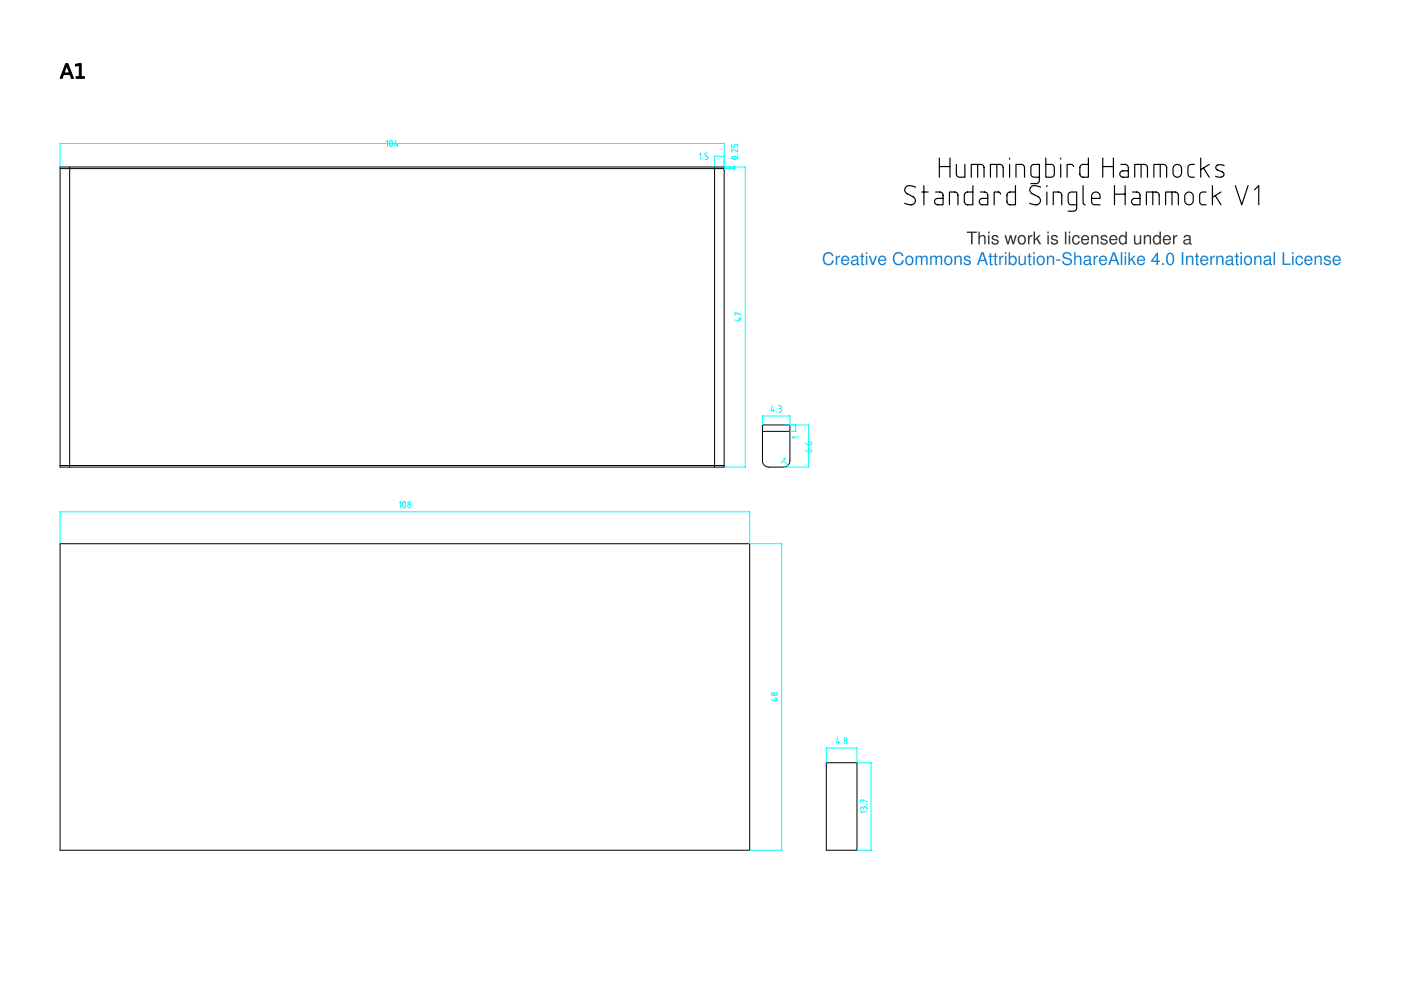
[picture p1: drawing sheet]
<svg xmlns="http://www.w3.org/2000/svg" width="297mm" height="210mm" viewBox="0 0 297 210" stroke-linecap="round" stroke-linejoin="round" font-family="sans-serif">
<path d="M12.7 35.4h140.8v63.6h-140.8zM12.7 35.7h140.8M14.8 35.4v63.6M151.5 35.4v63.6M12.7 98.7h140.8M161.7 90.1h5.8v7.7l-.2 .6-.5 .5-.6 .1h-3.3l-.6-.2-.5-.4-.1-.7zM161.7 91.5h5.8" fill="none" stroke="#000" stroke-width=".21"/>
<path d="M12.7 30.3v5.1M12.7 30.4h140.8M153.5 30.3v5.1" fill="none" stroke="#0ff" stroke-width=".21"/>
<path d="M12.7 30.4h.2z" fill="#0ff"/>
<path d="M12.7 30.4h.2z" fill="#0ff" stroke="#0ff" stroke-width=".21"/>
<path d="M153.4 30.4h.1z" fill="#0ff"/>
<path d="M153.4 30.4h.1z" fill="#0ff" stroke="#0ff" stroke-width=".21"/>
<path d="M81.9 30l.3-.3v1.4M82.8 29.8h.2l.2 .5-.1 .6-.2 .2-.3-.5zM84 29.7l-.3 1.1h.7M84.2 30.5v.6M151.5 33.1v2.3M151.5 33.1h2M153.5 33.1v2.3" fill="none" stroke="#0ff" stroke-width=".21"/>
<path d="M151.5 33.1h.2z" fill="#0ff"/>
<path d="M151.5 33.1h.2z" fill="#0ff" stroke="#0ff" stroke-width=".21"/>
<path d="M153.4 33.1h.1z" fill="#0ff"/>
<path d="M153.4 33.1h.1z" fill="#0ff" stroke="#0ff" stroke-width=".21"/>
<path d="M148.3 32.8l.3-.3v1.3M149 33.7v.1M150.1 32.5h-.6v.6h.4l.2 .3-.2 .4h-.4M155.7 35.1v1" fill="none" stroke="#0ff" stroke-width=".21"/>
<path d="M155.7 35.2v.2z" fill="#0ff"/>
<path d="M155.7 35.2v.2z" fill="#0ff" stroke="#0ff" stroke-width=".21"/>
<path d="M155.7 35.7l.1 .2z" fill="#0ff"/>
<path d="M155.7 35.7l.1 .2z" fill="#0ff" stroke="#0ff" stroke-width=".21"/>
<path d="M153.6 35.4h2.2M153.6 35.7h2.2M155.1 30.6v.6h.6v-.5l.3-.1 .4 .1v.5M155.1 33.3l.8-.2 .5 .3-.2 .3h-.6l-.5-.1zM156.3 32.7h.1M156.4 31.6v.6l-1.1-.6-.2 .3 .2 .3M158 35.4v63.6" fill="none" stroke="#0ff" stroke-width=".21"/>
<path d="M158 35.4v.2z" fill="#0ff"/>
<path d="M158 35.4v.2z" fill="#0ff" stroke="#0ff" stroke-width=".21"/>
<path d="M158 98.9v.1z" fill="#0ff"/>
<path d="M158 98.9v.1z" fill="#0ff" stroke="#0ff" stroke-width=".21"/>
<path d="M153.6 35.4h4.5M156.4 66.3v.3M156.6 67.6h.6M156.9 67.4v.7l-1.1-.3M157.2 66.7l-1.4-.4v.6M153.6 99h4.5M161.7 88.1v2M161.7 88.2h5.8M167.5 88.1v2" fill="none" stroke="#0ff" stroke-width=".21"/>
<path d="M161.7 88.2h.1z" fill="#0ff"/>
<path d="M161.7 88.2h.1z" fill="#0ff" stroke="#0ff" stroke-width=".21"/>
<path d="M167.3 88.2h.2z" fill="#0ff"/>
<path d="M167.3 88.2h.2z" fill="#0ff" stroke="#0ff" stroke-width=".21"/>
<path d="M163.7 86l-.3 1.1h.8M164 86.8v.6M164.6 87.3v.1M165.1 86l.6 .2v.3l-.3 .1M165.2 86.6h.2M165.4 86.6l.3 .2v.4l-.6 .2M166.2 99h5.3M166.2 90.1h5.3M171.4 90.1v8.9" fill="none" stroke="#0ff" stroke-width=".21"/>
<path d="M171.4 98.9v.1z" fill="#0ff"/>
<path d="M171.4 98.9v.1z" fill="#0ff" stroke="#0ff" stroke-width=".21"/>
<path d="M171.4 90.1v.2z" fill="#0ff"/>
<path d="M171.4 90.1l.1 .2z" fill="#0ff" stroke="#0ff" stroke-width=".21"/>
<path d="M167.5 90.1h1.3M167.5 91.5h1.3M168.7 90.1v1.4M170.8 95.4a.81 .81 0 0 0 1.3 .1l-.1-.2h-.5l-.1 .5M170.8 93.9a.81 .81 0 0 0 1.3 .1l-.1-.2h-.5l-.1 .5M172 94.8h.1" fill="none" stroke="#0ff" stroke-width=".21"/>
<path d="M168.7 90.1v.2z" fill="#0ff"/>
<path d="M168.7 90.1v.2z" fill="#0ff" stroke="#0ff" stroke-width=".21"/>
<path d="M168.7 91.3v.2z" fill="#0ff"/>
<path d="M168.7 91.3v.2z" fill="#0ff" stroke="#0ff" stroke-width=".21"/>
<path d="M166.1 97.7l1 .9M169.4 92.7h-1.4l.3 .3" fill="none" stroke="#0ff" stroke-width=".21"/>
<path d="M166.9 98.5l.2 .1z" fill="#0ff"/>
<path d="M167 98.5l.1 .1z" fill="#0ff" stroke="#0ff" stroke-width=".21"/>
<path d="M166.1 97.2h.5l-1 .9M12.7 108.5h146.2" fill="none" stroke="#0ff" stroke-width=".21"/>
<path d="M12.7 115.3h146.2v65h-146.2z" fill="none" stroke="#000" stroke-width=".21"/>
<path d="M12.7 108.5h.2z" fill="#0ff"/>
<path d="M12.7 108.5h.2z" fill="#0ff" stroke="#0ff" stroke-width=".21"/>
<path d="M158.8 108.5h.1z" fill="#0ff"/>
<path d="M158.8 108.5h.1z" fill="#0ff" stroke="#0ff" stroke-width=".21"/>
<g fill="none" stroke="#0ff" stroke-width=".21">
<path d="M12.7 108.4v6.8M84.6 106.6l.3-.3v1.4M85.6 106.4h.2l.2 .4-.1 .7-.2 .2-.3-.6zM158.9 108.4v6.8M165.7 115.3v65"/>
<circle cx="86.8" cy="106.6" r=".28"/>
<circle cx="86.8" cy="107.3" r=".35"/>
</g>
<path d="M165.7 115.3v.2z" fill="#0ff"/>
<path d="M165.7 115.3v.2z" fill="#0ff" stroke="#0ff" stroke-width=".21"/>
<path d="M165.7 180.1v.2z" fill="#0ff"/>
<path d="M165.7 180.1v.2z" fill="#0ff" stroke="#0ff" stroke-width=".21"/>
<g fill="none" stroke="#0ff" stroke-width=".21">
<path d="M159 115.3h6.8M164.3 148.2h.6M164.6 147.9v.8l-1.1-.3M175.2 158.6h6.5M159 180.3h6.8"/>
<circle cx="163.8" cy="147.2" r=".28"/>
<circle cx="164.5" cy="147.1" r=".35"/>
</g>
<path d="M175.2 161.7h6.5v18.6h-6.5z" fill="none" stroke="#000" stroke-width=".21"/>
<path d="M175.2 158.6h.2z" fill="#0ff"/>
<path d="M175.2 158.6h.2z" fill="#0ff" stroke="#0ff" stroke-width=".21"/>
<path d="M181.5 158.6h.2z" fill="#0ff"/>
<path d="M181.5 158.6h.2z" fill="#0ff" stroke="#0ff" stroke-width=".21"/>
<g fill="none" stroke="#0ff" stroke-width=".21">
<path d="M175.2 158.5v3.2M177.6 156.4l-.3 1.1h.8M177.8 157.2v.6M178.5 157.7v.1M181.7 158.5v3.2M184.7 161.7v18.6"/>
<circle cx="179.3" cy="156.7" r=".28"/>
<circle cx="179.3" cy="157.4" r=".35"/>
</g>
<path d="M184.7 161.7v.2z" fill="#0ff"/>
<path d="M184.7 161.7v.2z" fill="#0ff" stroke="#0ff" stroke-width=".21"/>
<path d="M184.6 180.1l.1 .2z" fill="#0ff"/>
<path d="M184.6 180.1l.1 .2z" fill="#0ff" stroke="#0ff" stroke-width=".21"/>
<path d="M181.7 161.7h3.1M183.1 171.4l-.2-.3h-.3l-.1 .6M183.1 171.4l.1-.3h.5l.1 .6M183.1 169.6v.3M183.1 171.4v.1M183.8 170.6h.1M183.8 172.1h-1.3l.3 .3M183.8 169.9l-1.3-.3v.6M181.7 180.3h3.1" fill="none" stroke="#0ff" stroke-width=".21"/>
<g fill="none" stroke="#000" stroke-width=".25">
<path d="M194.1 39.7l-.7-.3a1 1 0 0 0-1.3 .2 1 1 0 0 0 0 1.3l1.5 .8a.93 .93 0 0 1 .4 1.2 .93 .93 0 0 1-1.2 .5l-1-.3M195.9 39.4v4M199.2 33.5v4.1M199.2 35.3h2.2M201.4 33.5v4.1M202.8 34.9v2a.68 .68 0 0 0 .6 .7h1.2v-2.7M205.9 37.6v-2.7h2.1a.68 .68 0 0 1 .6 .6v2.1M206.3 39.4v4h-1.2a.68 .68 0 0 1-.6-.7v-1.3a.68 .68 0 0 1 .6-.7h1.2M207.3 34.9v2.7M210 37.6v-2.7h2a.68 .68 0 0 1 .7 .6v2.1M211.3 34.9v2.7M214.1 33.5v.2"/>
<path d="M214.1 34.9v2.7M215.3 39.4v4h-1.1a.68 .68 0 0 1-.7-.7v-1.3a.68 .68 0 0 1 .7-.7h1.1M215.4 37.6v-2.7h1.1a.68 .68 0 0 1 .7 .6v2.1M220.4 37.6h-1.2a.68 .68 0 0 1-.6-.7v-1.4a.68 .68 0 0 1 .6-.6h1.2v3.3a.68 .68 0 0 1-.7 .7h-1.1M220.6 39.7l-.6-.3a1 1 0 0 0-1.4 .2 1 1 0 0 0 0 1.3l1.5 .8a.93 .93 0 0 1 .4 1.2 .93 .93 0 0 1-1.2 .5l-1-.3M221.7 33.5v4.1h1.2a.68 .68 0 0 0 .6-.7v-1.4a.68 .68 0 0 0-.6-.6h-1.2M222 39.4v.2M224.9 33.5v.2M224.9 34.9v2.7M227.6 35.3l-.2-.4h-1.2v2.7M229.6 39.4v3.6l.1 .2 .4 .2M230.8 33.5v4.1h-1.2a.68 .68 0 0 1-.6-.7v-1.4a.68 .68 0 0 1 .6-.6h1.2"/>
<path d="M233.8 35.3h2.3M233.8 33.5v4.1M236.1 33.5v4.1M236.3 39.4v4M237.6 34.9h.9a.68 .68 0 0 1 .7 .6v2.1h-1.1a.68 .68 0 0 1-.7-.7 .68 .68 0 0 1 .7-.7h1.1M238.5 39.4v4M240.6 37.6v-2.7h2a.68 .68 0 0 1 .7 .6v2.1M241.9 34.9v2.7M244.6 37.6v-2.7h2.1a.68 .68 0 0 1 .7 .6v2.1M246 34.9v2.7M249 35.1a.9 .9 0 0 1 1-.2 .9 .9 0 0 1 .5 .9v.9a.9 .9 0 0 1-.9 .9 .9 .9 0 0 1-.9-.9v-.9zM253.2 34.9h-.7a.68 .68 0 0 0-.6 .6v1.4a.68 .68 0 0 0 .6 .7h.7"/>
<path d="M254.6 33.5v4.1M255.2 35.6l1.2 2M256.4 34.9l-1.8 1.1M257.1 39.4v4M258.1 35l.6-.1 .8 .2M258.1 35a.54 .54 0 0 0-.3 .5 .54 .54 0 0 0 .3 .5l1.1 .5a.63 .63 0 0 1 .2 .8 .63 .63 0 0 1-.8 .3l-.9-.2M261.9 39.4l1.4 4 1.3-4M195.4 40.7h1.4M198.4 40.7h.9a.68 .68 0 0 1 .6 .7v2h-1.1a.68 .68 0 0 1-.7-.7 .68 .68 0 0 1 .7-.6h1.1M201.3 43.4v-2.7h1.1a.68 .68 0 0 1 .7 .7v2M207.8 40.7h1a.68 .68 0 0 1 .6 .7v2h-1.1a.68 .68 0 0 1-.7-.7 .68 .68 0 0 1 .7-.6h1.1M212.1 41.2l-.2-.4-1.1-.1v2.7"/>
<path d="M222 40.7v2.7M223.3 43.4v-2.7h1.1a.68 .68 0 0 1 .7 .7v2M228.3 43.4h-1.2a.68 .68 0 0 1-.6-.7v-1.3a.68 .68 0 0 1 .6-.7h1.2v3.4a.68 .68 0 0 1-.7 .7h-1.1M231.4 42.1h1.8a.95 .95 0 0 0-.6-1.3 .95 .95 0 0 0-1.2 .8v1.1a.68 .68 0 0 0 .7 .7h1.1M236.3 41.2h2.2M240.1 40.7h.9a.68 .68 0 0 1 .7 .7v2h-1.1a.68 .68 0 0 1-.7-.7 .68 .68 0 0 1 .7-.6h1.1M243.1 43.4v-2.7h2a.68 .68 0 0 1 .7 .7v2M244.4 40.7v2.7M247.1 43.4v-2.7h2.1a.68 .68 0 0 1 .6 .7v2M248.5 40.7v2.7M251.5 41a.9 .9 0 0 1 .9-.2 .9 .9 0 0 1 .6 .8v.9a.9 .9 0 0 1-.9 .9 .9 .9 0 0 1-.9-.9v-.9zM255.7 40.7h-.7a.68 .68 0 0 0-.7 .7v1.3a.68 .68 0 0 0 .7 .7h.7"/>
<path d="M257.7 41.5l1.2 1.9M258.9 40.7l-1.8 1.1M266 40.3l.9-.9v4"/>
</g>
<path d="M205 49.1v.3h.9v2.4h.3v-2.4h.9v-.3zM207.4 49.1v2.7h.3v-1.1a.49 .49 0 0 1 .4-.6 .49 .49 0 0 1 .6 .4v1.3h.3v-1.5a.66 .66 0 0 0-.6-.5 .66 .66 0 0 0-.7 .3v-1zM209.5 49.9v1.9h.3v-1.9zM209.5 49.1v.4h.3v-.4zM210.4 50a.53 .53 0 0 0 .1 .8l.9 .4a.45 .45 0 0 1-.4 .4 .45 .45 0 0 1-.5-.4h-.3a.77 .77 0 0 0 .8 .7 .77 .77 0 0 0 .7-.9l-1-.4-.1-.2a.42 .42 0 0 1 .4-.3 .42 .42 0 0 1 .4 .3h.3a.75 .75 0 0 0-1.3-.4zM213 49.9l.5 1.9h.4l.4-1.5 .4 1.5h.3l.6-1.9h-.4l-.4 1.5-.3-1.5h-.4l-.4 1.5-.4-1.5zM216 50.1a1.05 1.05 0 0 0-.2 1.2 1.05 1.05 0 0 0 1.2 .5 1.05 1.05 0 0 0 .5-1.3 1.05 1.05 0 0 0-1.2-.6zM216.2 50.3a.52 .52 0 0 1 .6-.2 .52 .52 0 0 1 .4 .4 .64 .64 0 0 1-.1 .9 .64 .64 0 0 1-.9 0l-.1-.6zM218 49.9v1.9h.3v-1.3l.2-.3 .4-.1v-.3h-.3l-.4 .4v-.3zM219.1 49.1v2.7h.3v-.8l.4-.2 .6 1h.4l-.8-1.3 .7-.6h-.4l-.9 .8v-1.6zM222.1 49.9v1.9h.3v-1.9zM222.1 49.1v.4h.3v-.4zM223 50a.53 .53 0 0 0 .1 .8l.9 .4a.45 .45 0 0 1-.4 .4 .45 .45 0 0 1-.5-.4h-.3a.77 .77 0 0 0 .8 .7 .77 .77 0 0 0 .7-.9l-1-.4-.2-.2a.42 .42 0 0 1 .4-.3 .42 .42 0 0 1 .4 .3h.4a.75 .75 0 0 0-1.3-.4zM225.8 49.1v2.7h.3v-2.7zM226.6 49.9v1.9h.3v-1.9zM226.6 49.1v.4h.3v-.4zM227.5 50.1a1.04 1.04 0 0 0-.1 1.2 1.04 1.04 0 0 0 1.1 .5l.4-.3v-.4h-.3a.49 .49 0 0 1-.4 .5 .49 .49 0 0 1-.6-.4 .68 .68 0 0 1 .1-.8 .68 .68 0 0 1 .7-.3l.2 .4h.3a.77 .77 0 0 0-.5-.7 .77 .77 0 0 0-.9 .3zM229.4 50.1a1.01 1.01 0 0 0-.1 1.4 1.01 1.01 0 0 0 1.3 .2l.3-.5h-.3a.56 .56 0 0 1-.7 .4 .56 .56 0 0 1-.4-.7h1.4a.89 .89 0 0 0-.4-1 .89 .89 0 0 0-1.1 .2zM229.8 50.2a.54 .54 0 0 1 .8 .5h-1.1zM231.4 49.9v1.9h.3v-1.1a.48 .48 0 0 1 .3-.6 .48 .48 0 0 1 .6 .4v1.3h.3v-1.5a.66 .66 0 0 0-.6-.5 .66 .66 0 0 0-.7 .4v-.3zM233.5 50a.53 .53 0 0 0 .1 .8l.9 .4a.45 .45 0 0 1-.4 .4 .45 .45 0 0 1-.5-.4h-.3a.77 .77 0 0 0 .8 .7 .77 .77 0 0 0 .7-.9l-1-.4-.1-.2a.42 .42 0 0 1 .4-.3 .42 .42 0 0 1 .4 .3h.3a.75 .75 0 0 0-1.3-.4zM235.4 50.1a1.01 1.01 0 0 0-.1 1.4 1.01 1.01 0 0 0 1.3 .2l.3-.5h-.3a.56 .56 0 0 1-.7 .4 .56 .56 0 0 1-.4-.7h1.4a.89 .89 0 0 0-.4-1 .89 .89 0 0 0-1.1 .2zM235.8 50.2a.54 .54 0 0 1 .8 .5h-1.1zM237.4 50.1a1.06 1.06 0 0 0-.2 1.2 1.06 1.06 0 0 0 1.1 .6l.3-.4v.3h.3v-2.7h-.3v1a.76 .76 0 0 0-1.2 0zM237.7 50.3a.56 .56 0 0 1 .7-.1 .56 .56 0 0 1 .2 .7 .58 .58 0 0 1-.6 .7 .58 .58 0 0 1-.5-.8zM240.4 49.9v1.5a.67 .67 0 0 0 .6 .5 .67 .67 0 0 0 .7-.4v.3h.3v-1.9h-.3v1.1a.49 .49 0 0 1-.4 .6 .49 .49 0 0 1-.6-.4v-1.3zM242.5 49.9v1.9h.3v-1.1a.48 .48 0 0 1 .3-.6 .48 .48 0 0 1 .6 .4v1.3h.3v-1.5a.66 .66 0 0 0-.5-.5 .66 .66 0 0 0-.7 .4v-.3zM244.6 50.1a1.06 1.06 0 0 0-.1 1.2 1.06 1.06 0 0 0 1 .6l.4-.4v.3h.2v-2.7h-.3v1a.76 .76 0 0 0-1.2 0zM244.9 50.3a.56 .56 0 0 1 .7-.1 .56 .56 0 0 1 .2 .7 .58 .58 0 0 1-.5 .7 .58 .58 0 0 1-.6-.8zM246.8 50.1a1.01 1.01 0 0 0-.2 1.4 1.01 1.01 0 0 0 1.4 .2l.2-.5h-.3a.56 .56 0 0 1-.6 .4 .56 .56 0 0 1-.5-.7h1.5a.89 .89 0 0 0-.5-1 .89 .89 0 0 0-1 .2zM247.1 50.2a.54 .54 0 0 1 .8 .5h-1.1zM248.7 49.9v1.9h.3v-1.3l.2-.3 .4-.1v-.3h-.3l-.3 .4v-.3zM251.1 50l-.2 .4h.4a.46 .46 0 0 1 .4-.3 .46 .46 0 0 1 .4 .4l-.1 .1a.79 .79 0 0 0-.9 .2 .79 .79 0 0 0-.1 .9l.5 .2 .7-.3 .1 .3h.4v-.3l-.2-.1v-1.2a.8 .8 0 0 0-1.4-.3zM251.2 51.1l.9-.3v.4a.51 .51 0 0 1-.4 .4 .51 .51 0 0 1-.5-.3z" fill="#373737"/>
<path d="M174.8 53.8a1.41 1.41 0 0 0-.2 1.8 1.41 1.41 0 0 0 1.7 .5l.5-.9h-.4a.84 .84 0 0 1-1 .8 .84 .84 0 0 1-.6-1.1 .84 .84 0 0 1 .5-1.2 .84 .84 0 0 1 1.1 .6h.3a1.09 1.09 0 0 0-.8-.9 1.09 1.09 0 0 0-1.1 .4zM177.2 54.2v2h.3v-1.3l.2-.3 .4-.1v-.3h-.3l-.3 .4v-.4zM178.6 54.5a1.01 1.01 0 0 0-.2 1.3 1.01 1.01 0 0 0 1.4 .3l.2-.5h-.3a.56 .56 0 0 1-.6 .4 .56 .56 0 0 1-.5-.7h1.5a.89 .89 0 0 0-.5-1 .89 .89 0 0 0-1 .2zM178.9 54.5a.54 .54 0 0 1 .8 .6h-1zM180.6 54.4l-.1 .4h.3a.46 .46 0 0 1 .4-.3 .46 .46 0 0 1 .5 .3l-.2 .2a.79 .79 0 0 0-.8 .2 .79 .79 0 0 0-.1 .9l.4 .2 .7-.3 .1 .2h.4v-.2l-.2-.1v-1.2a.8 .8 0 0 0-1.4-.3zM180.8 55.5l.9-.3v.4a.51 .51 0 0 1-.5 .4 .51 .51 0 0 1-.5-.3zM182.6 53.7v.5h-.3v.3h.3v1.5l.2 .2h.4v-.2h-.2l-.1-.2v-1.3h.3v-.3h-.3v-.5zM183.6 54.2v2h.3v-2zM183.6 53.5v.4h.3v-.4zM184.2 54.2l.7 2h.3l.8-2h-.4l-.5 1.6-.6-1.6zM186.4 54.5a1.01 1.01 0 0 0-.2 1.3 1.01 1.01 0 0 0 1.4 .3l.3-.5h-.3a.56 .56 0 0 1-.7 .4 .56 .56 0 0 1-.4-.7h1.4a.89 .89 0 0 0-.4-1 .89 .89 0 0 0-1.1 .2zM186.8 54.5a.54 .54 0 0 1 .8 .6h-1.1zM189.7 53.8a1.41 1.41 0 0 0-.3 1.8 1.41 1.41 0 0 0 1.8 .5l.4-.9h-.3a.84 .84 0 0 1-1.1 .8 .84 .84 0 0 1-.6-1.1 .84 .84 0 0 1 .5-1.2 .84 .84 0 0 1 1.1 .6h.4a1.09 1.09 0 0 0-.8-.9 1.09 1.09 0 0 0-1.1 .4zM192.2 54.5a1.05 1.05 0 0 0-.2 1.2 1.05 1.05 0 0 0 1.2 .5 1.05 1.05 0 0 0 .5-1.3 1.05 1.05 0 0 0-1.3-.7zM192.4 54.7a.52 .52 0 0 1 .5-.2 .52 .52 0 0 1 .4 .4 .64 .64 0 0 1-.1 .8 .64 .64 0 0 1-.8 .1l-.2-.6zM194.1 54.2v2h.3v-1.2a.46 .46 0 0 1 .7-.5l.1 .3v1.4h.4v-1.2a.46 .46 0 0 1 .6-.5l.2 .3v1.4h.3v-1.5a.63 .63 0 0 0-.5-.5 .63 .63 0 0 0-.7 .3l-.5-.3-.6 .3v-.3zM197.2 54.2v2h.3v-1.2a.46 .46 0 0 1 .7-.5l.1 .3v1.4h.3v-1.2a.46 .46 0 0 1 .7-.5l.2 .3v1.4h.3v-1.5a.63 .63 0 0 0-.5-.5 .63 .63 0 0 0-.7 .3l-.5-.3-.6 .3v-.3zM200.4 54.5a1.05 1.05 0 0 0-.1 1.2 1.05 1.05 0 0 0 1.1 .5 1.05 1.05 0 0 0 .5-1.3 1.05 1.05 0 0 0-1.2-.7zM200.6 54.7a.52 .52 0 0 1 .6-.2 .52 .52 0 0 1 .4 .4 .64 .64 0 0 1-.1 .8 .64 .64 0 0 1-.9 .1l-.1-.6zM202.4 54.2v2h.3v-1.1a.48 .48 0 0 1 .3-.6 .48 .48 0 0 1 .6 .3v1.4h.3v-1.5a.66 .66 0 0 0-.6-.5 .66 .66 0 0 0-.7 .4v-.4zM204.5 54.3a.53 .53 0 0 0 .1 .9l.9 .4a.45 .45 0 0 1-.4 .4 .45 .45 0 0 1-.5-.4h-.3a.77 .77 0 0 0 .8 .7 .77 .77 0 0 0 .7-.9l-1-.4-.1-.2a.42 .42 0 0 1 .4-.3 .42 .42 0 0 1 .4 .3h.3a.75 .75 0 0 0-1.3-.5zM208.1 53.5l-1 2.7h.4l.3-.8h1l.3 .8h.4l-1-2.7zM208.3 53.8l.4 1.3h-.8zM209.8 53.7v.5h-.2v.3h.2v1.5l.2 .2h.5v-.2h-.3v-.2v-1.3h.3v-.3h-.3v-.5zM210.9 53.7v.5h-.3v.3h.3v1.5l.1 .2h.5v-.2h-.3v-.2v-1.3h.3v-.3h-.3v-.5zM211.9 54.2v2h.3v-1.3l.2-.3 .4-.1v-.3h-.3l-.4 .4v-.4zM213.1 54.2v2h.3v-2zM213.1 53.5v.4h.3v-.4zM213.9 53.5v2.7h.2v-.3a.83 .83 0 0 0 1.1 .3 .83 .83 0 0 0 .4-1 .82 .82 0 0 0-.4-.9 .82 .82 0 0 0-1 .2v-1zM214.3 54.7a.57 .57 0 0 1 .7-.1 .57 .57 0 0 1 .3 .6 .58 .58 0 0 1-.6 .8 .58 .58 0 0 1-.5-.8zM216 54.2v1.5a.67 .67 0 0 0 .5 .6 .67 .67 0 0 0 .7-.4v.3h.3v-2h-.3v1.1a.49 .49 0 0 1-.3 .6 .49 .49 0 0 1-.6-.3v-1.4zM218.1 53.7v.5h-.3v.3h.3v1.5l.2 .2h.4v-.2h-.3v-.2v-1.3h.3v-.3h-.3v-.5zM219.1 54.2v2h.3v-2zM219.1 53.5v.4h.3v-.4zM220 54.5a1.05 1.05 0 0 0-.1 1.2 1.05 1.05 0 0 0 1.1 .5 1.05 1.05 0 0 0 .5-1.3 1.05 1.05 0 0 0-1.2-.7zM220.2 54.7a.52 .52 0 0 1 .6-.2 .52 .52 0 0 1 .4 .4 .64 .64 0 0 1-.1 .8 .64 .64 0 0 1-.9 .1l-.1-.6zM222 54.2v2h.3v-1.1a.48 .48 0 0 1 .3-.6 .48 .48 0 0 1 .6 .3v1.4h.3v-1.5a.66 .66 0 0 0-.6-.5 .66 .66 0 0 0-.7 .4v-.4zM223.9 55v.3h.9v-.3zM225.5 53.6a.69 .69 0 0 0-.2 .7 .69 .69 0 0 0 .5 .6l.9 .2a.48 .48 0 0 1 .2 .7 .48 .48 0 0 1-.6 .2l-.7-.3-.1-.4h-.3a1.08 1.08 0 0 0 1 1 1.08 1.08 0 0 0 1.1-.9 .69 .69 0 0 0-.6-.6l-1.1-.5a.62 .62 0 0 1 .6-.6 .62 .62 0 0 1 .7 .6h.3a1.03 1.03 0 0 0-1.7-.7zM227.7 53.5v2.7h.3v-1.1a.49 .49 0 0 1 .4-.6 .49 .49 0 0 1 .6 .3v1.4h.3v-1.5a.66 .66 0 0 0-.6-.5 .66 .66 0 0 0-.7 .3v-1zM229.9 54.4l-.1 .4h.3a.46 .46 0 0 1 .4-.3 .46 .46 0 0 1 .5 .3l-.1 .2a.79 .79 0 0 0-.9 .2 .79 .79 0 0 0-.1 .9l.4 .2 .7-.3 .1 .2h.4v-.2l-.2-.1v-1.2a.8 .8 0 0 0-1.4-.3zM230.1 55.5l.9-.3v.4a.51 .51 0 0 1-.5 .4 .51 .51 0 0 1-.5-.3zM231.9 54.2v2h.3v-1.3l.2-.3 .4-.1v-.3h-.3l-.4 .4v-.4zM233.2 54.5a1.01 1.01 0 0 0-.1 1.3 1.01 1.01 0 0 0 1.3 .3l.3-.5h-.3a.56 .56 0 0 1-.7 .4 .56 .56 0 0 1-.4-.7h1.4a.89 .89 0 0 0-.4-1 .89 .89 0 0 0-1.1 .2zM233.6 54.5a.54 .54 0 0 1 .8 .6h-1.1zM235.9 53.5l-.9 2.7h.3l.3-.8h1.1l.2 .8h.4l-.9-2.7zM236.2 53.8l.4 1.3h-.9zM237.6 53.5v2.7h.3v-2.7zM238.5 54.2v2h.3v-2zM238.4 53.5v.4h.4v-.4zM239.2 53.5v2.7h.4v-.8l.3-.3 .6 1.1h.4l-.8-1.3 .7-.7h-.4l-.8 .9v-1.6zM241.3 54.5a1.01 1.01 0 0 0-.2 1.3 1.01 1.01 0 0 0 1.4 .3l.2-.5h-.3a.56 .56 0 0 1-.6 .4 .56 .56 0 0 1-.4-.7h1.4a.89 .89 0 0 0-.4-1 .89 .89 0 0 0-1.1 .2zM241.6 54.5a.54 .54 0 0 1 .9 .6h-1.1zM245.3 53.5l-1.2 1.7v.3h1.1v.7h.3v-.7h.4v-.2h-.4v-1.8zM245.2 54.1v1.2h-.8zM246.4 55.8v.4h.4v-.4zM247.5 53.8a2.01 2.01 0 0 0 .3 2.4 .97 .97 0 0 0 1-.3 .97 .97 0 0 0 .2-1 .97 .97 0 0 0-.3-1 .97 .97 0 0 0-1-.2zM247.9 53.9l.2-.1a1.38 1.38 0 0 1 .2 2.1l-.2 .1a1.4 1.4 0 0 1-.2-2.1zM250.5 53.5v2.7h.4v-2.7zM251.5 54.2v2h.3v-1.1a.48 .48 0 0 1 .3-.6 .48 .48 0 0 1 .6 .3v1.4h.3v-1.5a.66 .66 0 0 0-.6-.5 .66 .66 0 0 0-.7 .4v-.4zM253.6 53.7v.5h-.3v.3h.3v1.5l.2 .2h.4v-.2h-.3v-.2v-1.3h.3v-.3h-.3v-.5zM254.7 54.5a1.01 1.01 0 0 0-.2 1.3 1.01 1.01 0 0 0 1.4 .3l.3-.5h-.3a.56 .56 0 0 1-.7 .4 .56 .56 0 0 1-.4-.7h1.4a.89 .89 0 0 0-.4-1 .89 .89 0 0 0-1.1 .2zM255.1 54.5a.54 .54 0 0 1 .8 .6h-1.1zM256.6 54.2v2h.3l.1-1.3 .2-.3 .4-.1v-.3h-.3l-.4 .4v-.4zM257.9 54.2v2h.3v-1.1a.48 .48 0 0 1 .3-.6 .48 .48 0 0 1 .6 .3v1.4h.3v-1.5a.66 .66 0 0 0-.6-.5 .66 .66 0 0 0-.7 .4v-.4zM260 54.4l-.1 .4h.3a.46 .46 0 0 1 .5-.3 .46 .46 0 0 1 .4 .3l-.1 .2a.79 .79 0 0 0-.9 .2 .79 .79 0 0 0-.1 .9l.5 .2 .6-.3 .2 .2h.3v-.2l-.2-.1v-1.2a.8 .8 0 0 0-1.4-.3zM260.2 55.5l.9-.3v.4a.51 .51 0 0 1-.4 .4 .51 .51 0 0 1-.6-.3zM262 53.7v.5h-.2v.3h.2v1.5l.2 .2h.5v-.2h-.3v-.2v-1.3h.3v-.3h-.3v-.5zM263 54.2v2h.3v-2zM263 53.5v.4h.3v-.4zM264 54.5a1.05 1.05 0 0 0-.2 1.2 1.05 1.05 0 0 0 1.2 .5 1.05 1.05 0 0 0 .5-1.3 1.05 1.05 0 0 0-1.3-.7zM264.2 54.7a.52 .52 0 0 1 .5-.2 .52 .52 0 0 1 .4 .4 .64 .64 0 0 1-.1 .8 .64 .64 0 0 1-.8 .1l-.2-.6zM265.9 54.2v2h.3v-1.1a.48 .48 0 0 1 .3-.6 .48 .48 0 0 1 .6 .3v1.4h.4v-1.5a.66 .66 0 0 0-.6-.5 .66 .66 0 0 0-.7 .4v-.4zM268.1 54.4l-.1 .4h.3a.46 .46 0 0 1 .4-.3 .46 .46 0 0 1 .5 .3l-.2 .2a.79 .79 0 0 0-.8 .2 .79 .79 0 0 0-.2 .9l.5 .2 .7-.3 .1 .2h.4v-.2l-.2-.1v-1.2a.8 .8 0 0 0-1.4-.3zM268.2 55.5l1-.3v.4a.51 .51 0 0 1-.5 .4 .51 .51 0 0 1-.5-.3zM270 53.5v2.7h.3v-2.7zM271.9 53.5v2.7h1.7v-.3h-1.3v-2.4zM273.9 54.2v2h.4v-2zM273.9 53.5v.4h.4v-.4zM274.9 54.5a1.04 1.04 0 0 0-.2 1.2 1.04 1.04 0 0 0 1.1 .5l.4-.4 .1-.3h-.3a.49 .49 0 0 1-.5 .5 .49 .49 0 0 1-.5-.5 .68 .68 0 0 1 0-.7 .68 .68 0 0 1 .7-.3l.3 .4h.3a.77 .77 0 0 0-.6-.7 .77 .77 0 0 0-.8 .3zM276.8 54.5a1.01 1.01 0 0 0-.2 1.3 1.01 1.01 0 0 0 1.4 .3l.2-.5h-.3a.56 .56 0 0 1-.6 .4 .56 .56 0 0 1-.4-.7h1.4a.89 .89 0 0 0-.4-1 .89 .89 0 0 0-1.1 .2zM277.1 54.5a.54 .54 0 0 1 .8 .6h-1zM278.7 54.2v2h.3v-1.1a.48 .48 0 0 1 .3-.6 .48 .48 0 0 1 .6 .3v1.4h.3v-1.5a.66 .66 0 0 0-.5-.5 .66 .66 0 0 0-.7 .4v-.4zM280.9 54.3a.53 .53 0 0 0 0 .9l1 .4a.45 .45 0 0 1-.5 .4 .45 .45 0 0 1-.4-.4h-.4a.77 .77 0 0 0 .9 .7 .77 .77 0 0 0 .7-.9l-1-.4-.2-.2a.42 .42 0 0 1 .4-.3 .42 .42 0 0 1 .4 .3h.3a.75 .75 0 0 0-1.2-.5zM282.8 54.5a1.01 1.01 0 0 0-.2 1.3 1.01 1.01 0 0 0 1.3 .3l.3-.5h-.3a.56 .56 0 0 1-.7 .4 .56 .56 0 0 1-.4-.7h1.5a.89 .89 0 0 0-.5-1 .89 .89 0 0 0-1 .2zM283.1 54.5a.54 .54 0 0 1 .8 .6h-1.1z" fill="#1982d1"/>
<path d="M14.1 13.9l-.5 1.6h1.1zM13.9 13.5h.5l1.2 3.1h-.5l-.2-.8h-1.5l-.2 .8h-.5zM16 13.6l1.2-.1v2.8h.7v.3h-1.8v-.3h.7v-2.4l-.8 .1z" fill-rule="evenodd" fill="#000" stroke="#000" stroke-width=".21"/>
</svg>
